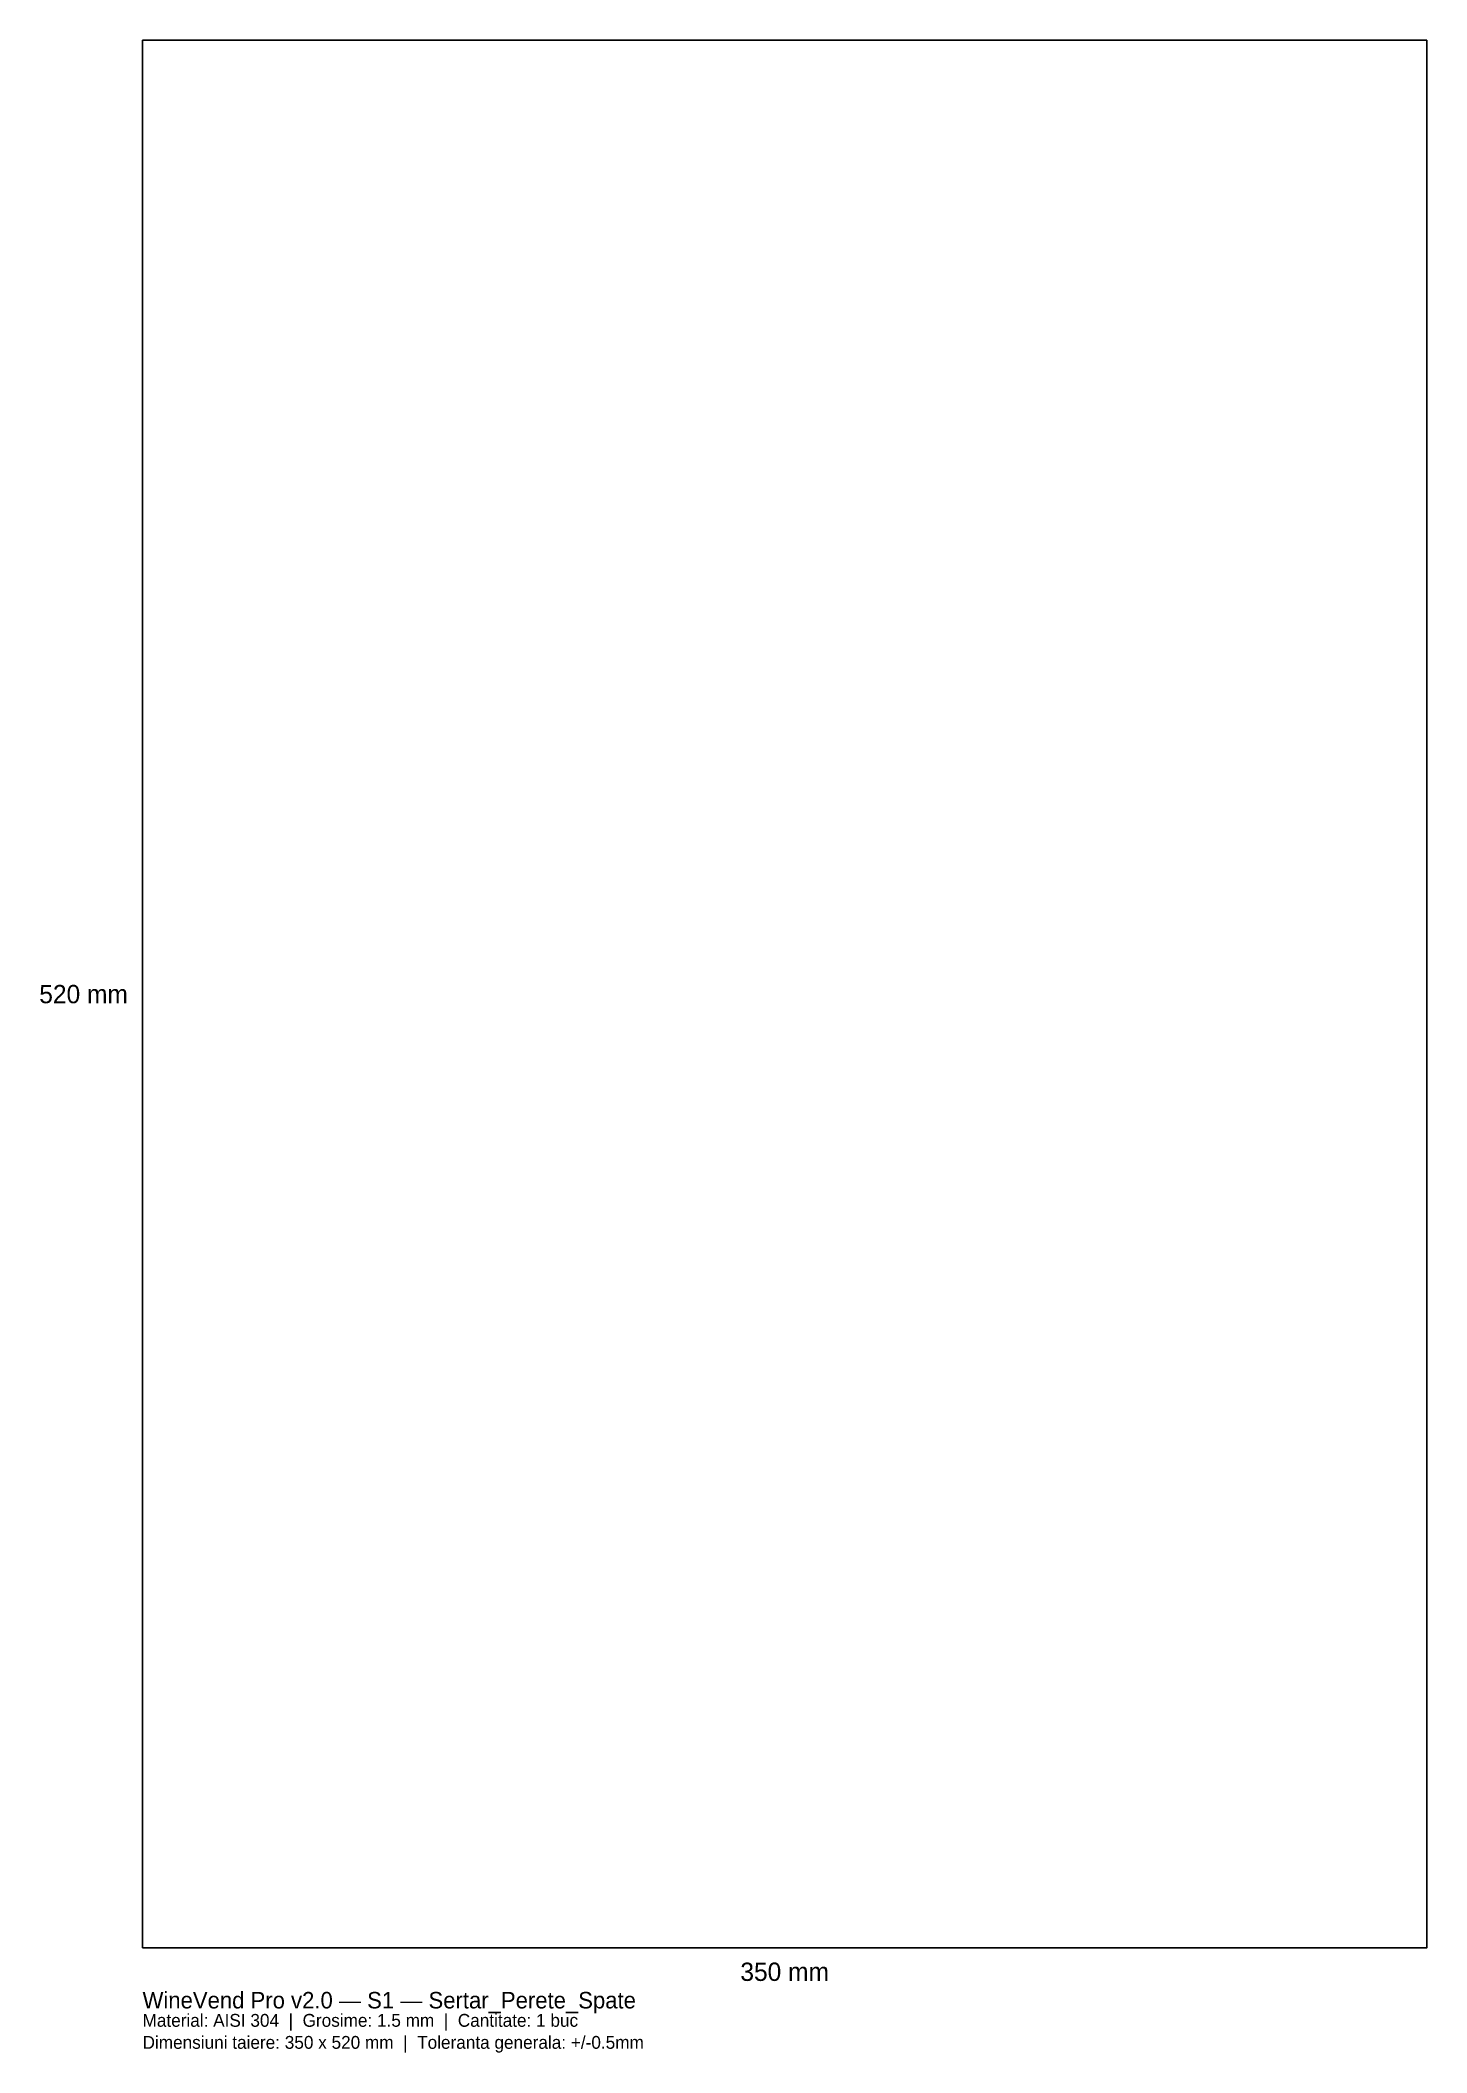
# Model space of a CAD drawing. Header units: millimetres. Extents: x -28 to 350, y -29 to 520.
import ezdxf
from ezdxf.enums import TextEntityAlignment as Align

# ---------------------------------------------------------------- set-up
doc = ezdxf.new("R2010")
doc.units = ezdxf.units.MM
doc.layers.add('COTE', color=7, linetype='Continuous')
doc.layers.add('TAIERE', color=1, linetype='Continuous')

msp = doc.modelspace()

# ---------------------------------------------------------------- linework, layer by layer
at = {"layer": 'TAIERE'}
msp.add_lwpolyline([(0, 0), (350, 0), (350, 520), (0, 520), (0, 0)], close=True, dxfattribs=at)

# ---------------------------------------------------------------- texts
at = {"layer": 'COTE'}
msp.add_text('520 mm', height=5, dxfattribs=at).set_placement((-4, 260), align=Align.MIDDLE_RIGHT)
msp.add_text('350 mm', height=5, dxfattribs=at).set_placement((175, -4), align=Align.TOP_CENTER)
for s, height, p in [('WineVend Pro v2.0 — S1 — Sertar_Perete_Spate', 4.5, (0, -12)), ('Material: AISI 304  |  Grosime: 1.5 mm  |  Cantitate: 1 buc', 3.5, (0, -18)), ('Dimensiuni taiere: 350 x 520 mm  |  Toleranta generala: +/-0.5mm', 3.5, (0, -24))]:
    msp.add_text(s, height=height, dxfattribs=at).set_placement(p, align=Align.TOP_LEFT)

doc.saveas('drawing.dxf')
